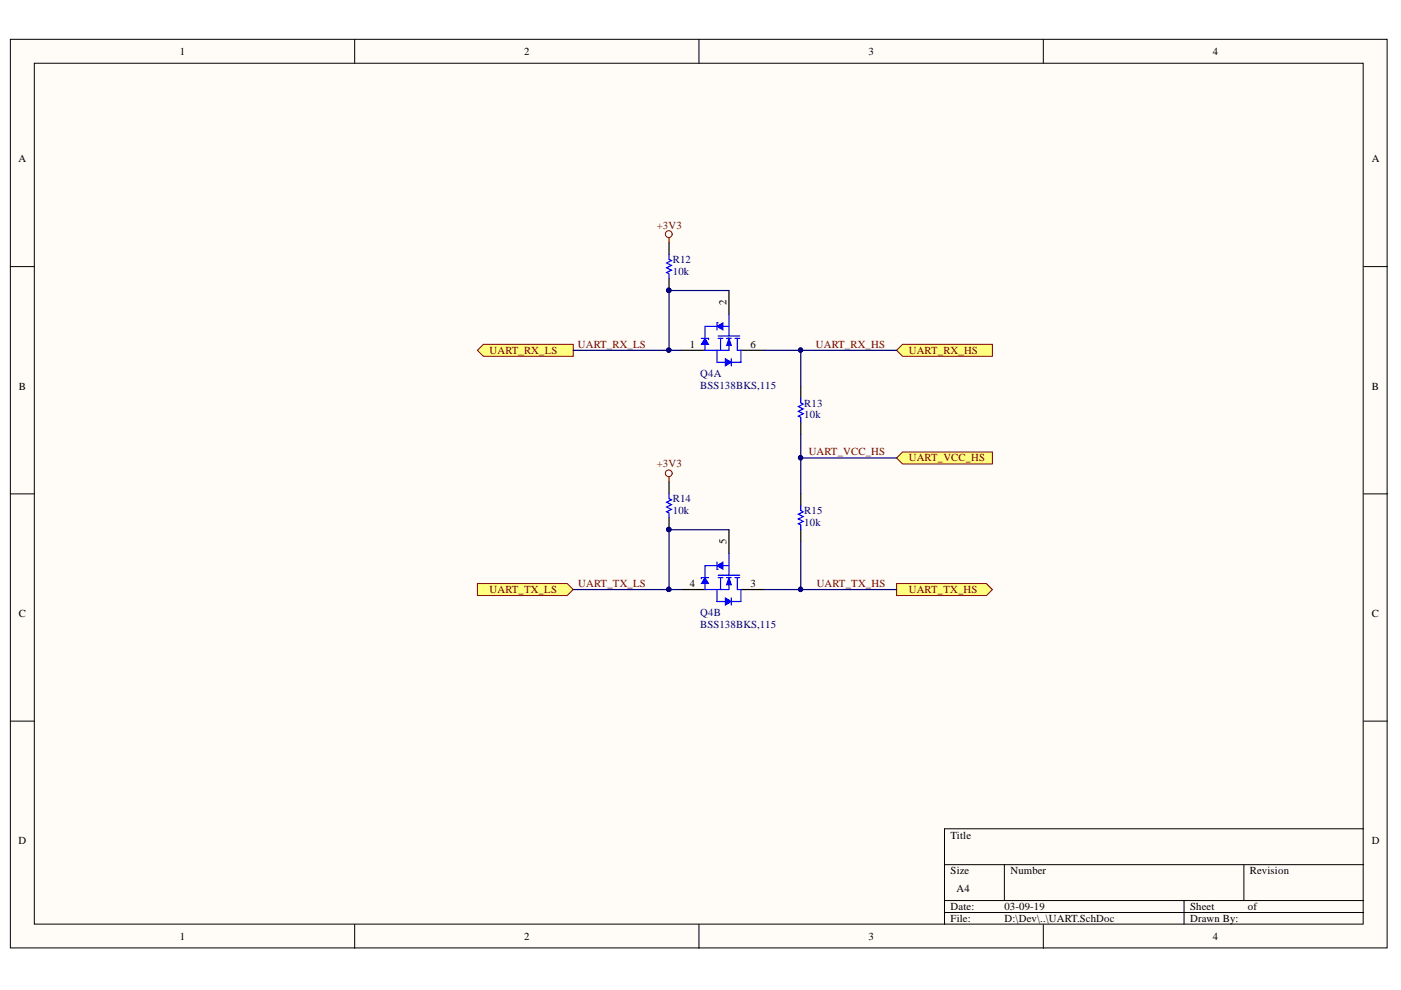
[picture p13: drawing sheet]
<svg xmlns="http://www.w3.org/2000/svg" width="297mm" height="210mm" viewBox="0 0 297 210" stroke-linecap="round" stroke-linejoin="round" font-family="sans-serif">
<defs><g id="words">
<g font-size="2.3">
<text x="38.1" y="11.6">1</text>
<text x="111.1" y="11.6">2</text>
<text x="184.1" y="11.6">3</text>
<text x="257.2" y="11.6">4</text>
<text x="3.9" y="34.4">A</text>
<text x="290.9" y="34.4">A</text>
<text x="154.1" y="64.7" transform="rotate(-90 154.1 64.7)">2</text>
<text x="146.3" y="73.8">1</text>
<text x="159.1" y="73.8">6</text>
<text x="4" y="82.6">B</text>
<text x="290.9" y="82.6">B</text>
<text x="154.1" y="115.4" transform="rotate(-90 154.1 115.4)">5</text>
<text x="146.3" y="124.5">4</text>
<text x="159.1" y="124.5">3</text>
<text x="4" y="130.8">C</text>
<text x="290.9" y="130.8">C</text>
<text x="3.9" y="179">D</text>
<text x="201.5" y="177.8">Title</text>
<text x="290.9" y="179">D</text>
<text x="201.5" y="185.4">Size</text>
<text x="214.2" y="185.4">Number</text>
<text x="265" y="185.4">Revision</text>
<text x="202.8" y="189.2">A4</text>
<text x="201.5" y="193">Date:</text>
<text x="201.5" y="195.5">File:</text>
<text x="213" y="193">03-09-19</text>
<text x="213" y="195.5">D:\Dev\..\UART.SchDoc</text>
<text x="252.3" y="193">Sheet</text>
<text x="252.3" y="195.5">Drawn By:</text>
<text x="264.6" y="193">of</text>
<text x="38.1" y="199.3">1</text>
<text x="111.1" y="199.3">2</text>
<text x="184.1" y="199.3">3</text>
<text x="257.2" y="199.3">4</text>
</g>
<g font-size="2.3" fill="#800000">
<text x="139.3" y="48.5">+3V3</text>
<text x="103.8" y="75">UART_RX_LS</text>
<text x="122.5" y="73.8">UART_RX_LS</text>
<text x="173" y="73.8">UART_RX_HS</text>
<text x="192.7" y="75">UART_RX_HS</text>
<text x="139.3" y="99.1">+3V3</text>
<text x="171.5" y="96.6">UART_VCC_HS</text>
<text x="192.7" y="97.8">UART_VCC_HS</text>
<text x="103.8" y="125.8">UART_TX_LS</text>
<text x="122.6" y="124.5">UART_TX_LS</text>
<text x="173.2" y="124.5">UART_TX_HS</text>
<text x="192.7" y="125.8">UART_TX_HS</text>
</g>
<g font-size="2.3" fill="#000080">
<text x="142.6" y="55.8">R12</text>
<text x="142.6" y="58.3">10k</text>
<text x="148.5" y="79.9">Q4A</text>
<text x="148.5" y="82.4">BSS138BKS,115</text>
<text x="170.5" y="86.2">R13</text>
<text x="170.5" y="88.7">10k</text>
<text x="142.6" y="106.5">R14</text>
<text x="142.6" y="109.1">10k</text>
<text x="170.5" y="109.1">R15</text>
<text x="170.5" y="111.6">10k</text>
<text x="148.5" y="130.6">Q4B</text>
<text x="148.5" y="133.1">BSS138BKS,115</text>
</g>
</g></defs>
<g fill="#fffcf8" stroke="#000" stroke-width=".21">
<path d="M2.2 8.3h291.9v192.7h-291.9z"/>
<path d="M7.3 13.4h281.7v182.5h-281.7z"/>
</g>
<g fill="none" stroke="#000" stroke-width=".21">
<path d="M75.2 8.3v5.1M148.2 8.3v5.1M221.2 8.3v5.1M2.2 56.5h5.1M289.1 56.5h5.1M2.2 104.7h5.1M289.1 104.7h5.1M2.2 152.9h5.1M289.1 152.9h5.1M289.1 175.7h-88.8v20.3M75.2 196v5.1M148.2 196v5.1"/>
<path d="M200.3 183.3h88.8M200.3 190.9h88.8M200.3 193.5h88.8M212.9 183.3v7.6M221.2 196v5.1M251 190.9v5.1M263.7 183.3v7.6"/>
</g>
<path d="M144.4 74.3h5.1M154.5 61.6v5.1M157.1 74.3h5.1" fill="none" stroke="#000" stroke-width=".25"/>
<path d="M152 69.2l1.3-.8v1.6z" fill="#00f"/>
<path d="M152 69.2l1.3-.8v1.6z" fill="none" stroke="#00f" stroke-width=".21"/>
<path d="M152.3 68.4h-.3v1.6" fill="none" stroke="#00f" stroke-width=".25"/>
<path d="M149.5 71.7l.7 1.3h-1.5z" fill="#00f"/>
<path d="M149.5 71.7l.7 1.3h-1.5z" fill="none" stroke="#00f" stroke-width=".21"/>
<path d="M148.7 71.7h1.5v.3M152.3 71.7h1M152.3 71.2h4.5M152.8 71.7v2.6M154 71.7h1.1M154.5 66.7v4.5M154.5 71.7v2.6h-2.5v2.5h1.8M155.8 71.7h1M156.3 71.7v2.6h.8v2.5h-2" fill="none" stroke="#00f" stroke-width=".25"/>
<path d="M153.8 76.1l1.3 .7-1.3 .8z" fill="#00f"/>
<path d="M153.8 76.1l1.3 .7-1.3 .8z" fill="none" stroke="#00f" stroke-width=".21"/>
<path d="M155.1 76.1v1.5" fill="none" stroke="#00f" stroke-width=".25"/>
<path d="M154.5 71.7l.6 1.6h-1.1z" fill="#00f"/>
<path d="M154.5 71.7l.6 1.6h-1.1z" fill="none" stroke="#00f" stroke-width=".21"/>
<path d="M149.5 73v1.3h2.5M152 69.2h-2.5v2.5M153.3 69.2h1.2" fill="none" stroke="#00f" stroke-width=".25"/>
<path d="M154.5 112.3v5.1M144.4 125h5.1M157.1 125h5.1" fill="none" stroke="#000" stroke-width=".25"/>
<path d="M152 119.9l1.3-.7v1.5z" fill="#00f"/>
<path d="M152 119.9l1.3-.7v1.5z" fill="none" stroke="#00f" stroke-width=".21"/>
<path d="M152 119.2v1.5h.3" fill="none" stroke="#00f" stroke-width=".25"/>
<path d="M149.5 122.5l.7 1.2h-1.5z" fill="#00f"/>
<path d="M149.5 122.5l.7 1.2h-1.5z" fill="none" stroke="#00f" stroke-width=".21"/>
<path d="M154.5 117.4v4.6M150.2 122.5h-1.5v.2M152.3 122.5h1M152.3 122h4.5M152.8 122.5v2.5M154 122.5h1.1M154.5 122.5v2.5h-2.5v2.5h1.8M155.8 122.5h1M156.3 122.5v2.5h.8v2.5h-2" fill="none" stroke="#00f" stroke-width=".25"/>
<path d="M153.8 126.8l1.3 .7-1.3 .8z" fill="#00f"/>
<path d="M153.8 126.8l1.3 .7-1.3 .8z" fill="none" stroke="#00f" stroke-width=".21"/>
<path d="M155.1 126.8v1.5" fill="none" stroke="#00f" stroke-width=".25"/>
<path d="M154.5 122.5l.6 1.5h-1.1z" fill="#00f"/>
<path d="M154.5 122.5l.6 1.5h-1.1z" fill="none" stroke="#00f" stroke-width=".21"/>
<path d="M141.9 54v1l.5 .3-1.1 .5 1.1 .5-1.1 .5 1.1 .5-1.1 .5 .6 .2v1.1M169.8 84.4v1l.5 .3-1 .5 1 .5-1 .5 1 .5-1 .5 .5 .3v1M141.9 104.7v1l.5 .3-1.1 .5 1.1 .5-1.1 .5 1.1 .5-1.1 .5 .6 .3v1M152 119.9h-2.5v2.6M153.3 119.9h1.2M169.8 107.2v1.1l.5 .2-1 .5 1 .5-1 .5 1 .5-1 .5 .5 .3v1M149.5 123.7v1.3h2.5" fill="none" stroke="#00f" stroke-width=".25"/>
<path d="M141.9 51.5v2.5M141.9 59.1v2.5M169.8 81.9v2.5M169.8 89.5v2.5M141.9 102.2v2.5M141.9 109.8v2.5M169.8 104.7v2.5M169.8 112.3v2.6" fill="none" stroke="#000" stroke-width=".25"/>
<g fill="#000080" stroke="#000080" stroke-width=".21">
<circle cx="141.8" cy="61.6" r=".47"/>
<circle cx="141.8" cy="112.3" r=".46"/>
</g>
<g fill="none" stroke="#800000" stroke-width=".21">
<circle cx="141.8" cy="49.6" r=".72"/>
<circle cx="141.8" cy="100.3" r=".72"/>
</g>
<path d="M141.9 50.4v1.1M141.9 101.2v1" fill="none" stroke="#800000" stroke-width=".25"/>
<g fill="#ffff80" stroke="#800000" stroke-width=".21">
<path d="M101.2 74.3l1.3-1.3h19v2.5h-19z" fill-rule="evenodd"/>
<path d="M101.2 123.7h19.1l1.2 1.3-1.2 1.3h-19.1z" fill-rule="evenodd"/>
<path d="M190.1 74.3l1.3-1.3h19v2.5h-19z" fill-rule="evenodd"/>
<path d="M190.1 123.7h19l1.3 1.3-1.3 1.3h-19z" fill-rule="evenodd"/>
<path d="M190.1 97.1l1.3-1.3h19v2.6h-19z" fill-rule="evenodd"/>
</g>
<path d="M121.5 74.3h20.4M154.5 61.6h-12.6v12.7h2.5M162.2 74.3h27.9M169.8 74.3v7.6M169.8 92v12.7M169.8 97.1h20.3M154.5 112.3h-12.6v12.7h2.5M169.8 114.9v10.1M121.5 125h20.4M162.2 125h27.9" fill="none" stroke="#000080" stroke-width=".25"/>
<g fill="#000080" stroke="#000080" stroke-width=".21">
<circle cx="141.8" cy="112.3" r=".46"/>
<circle cx="141.8" cy="125" r=".47"/>
<circle cx="141.8" cy="61.6" r=".47"/>
<circle cx="141.8" cy="74.2" r=".46"/>
<circle cx="169.7" cy="74.2" r=".46"/>
<circle cx="169.7" cy="125" r=".46"/>
<circle cx="169.7" cy="97.1" r=".46"/>
</g>
<use href="#words"/>
</svg>
